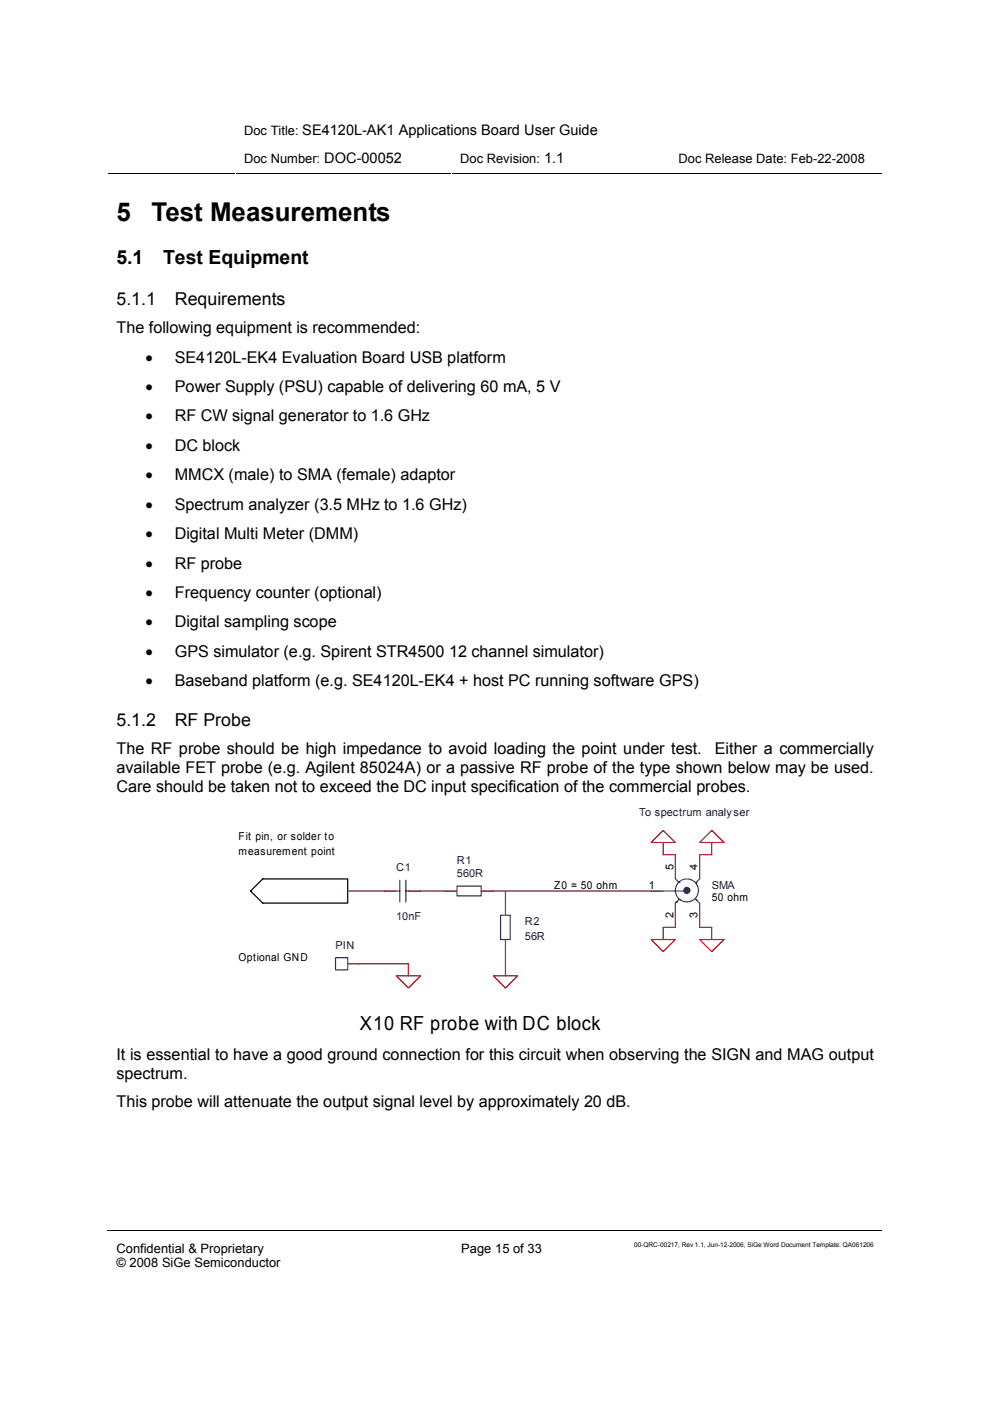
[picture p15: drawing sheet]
<svg xmlns="http://www.w3.org/2000/svg" width="210mm" height="297mm" viewBox="0 0 210 297" stroke-linecap="round" stroke-linejoin="round" font-family="sans-serif">
<defs><g id="words">
<g font-size="5.5">
<text x="24.7" y="46.9">5</text>
<text x="32.1" y="46.9">Test Measurements</text>
</g>
<g font-size="4.1">
<text x="24.7" y="56">5.1</text>
<text x="34.6" y="56">Test Equipment</text>
<text x="76.3" y="218.3">X10 RF probe with DC block</text>
</g>
<g font-size="3.8">
<text x="24.7" y="64.6">5.1.1</text>
<text x="37.1" y="64.6">Requirements</text>
<text x="24.7" y="153.8">5.1.2</text>
<text x="37.1" y="153.8">RF Probe</text>
</g>
<g font-size="3.4">
<text x="24.7" y="70.7">The following equipment is recommended:</text>
<text x="30.9" y="76.9">•</text>
<text x="37.1" y="76.9">SE4120L-EK4 Evaluation Board USB platform</text>
<text x="30.9" y="83.1">•</text>
<text x="37.1" y="83.1">Power Supply (PSU) capable of delivering 60 mA, 5 V</text>
<text x="30.9" y="89.4">•</text>
<text x="37.1" y="89.4">RF CW signal generator to 1.6 GHz</text>
<text x="30.9" y="95.6">•</text>
<text x="37.1" y="95.6">DC block</text>
<text x="30.9" y="101.8">•</text>
<text x="37.1" y="101.8">MMCX (male) to SMA (female) adaptor</text>
<text x="30.9" y="108.1">•</text>
<text x="37.1" y="108.1">Spectrum analyzer (3.5 MHz to 1.6 GHz)</text>
<text x="30.9" y="114.3">•</text>
<text x="37.1" y="114.3">Digital Multi Meter (DMM)</text>
<text x="30.9" y="120.5">•</text>
<text x="37.1" y="120.5">RF probe</text>
<text x="30.9" y="126.8">•</text>
<text x="37.1" y="126.8">Frequency counter (optional)</text>
<text x="30.9" y="133">•</text>
<text x="37.1" y="133">Digital sampling scope</text>
<text x="30.9" y="139.2">•</text>
<text x="37.1" y="139.2">GPS simulator (e.g. Spirent STR4500 12 channel simulator)</text>
<text x="30.9" y="145.5">•</text>
<text x="37.1" y="145.5">Baseband platform (e.g. SE4120L-EK4 + host PC running software GPS)</text>
<text x="24.7" y="159.9">The RF probe should be high impedance to avoid loading the point under test.</text>
<text x="151.6" y="159.9">Either a commercially</text>
<text x="24.7" y="163.9">available FET probe (e.g. Agilent 85024A) or a passive RF probe of the type shown below may be used.</text>
<text x="24.7" y="167.8">Care should be taken not to exceed the DC input specification of the commercial probes.</text>
<text x="24.7" y="224.8">It is essential to have a good ground connection for this circuit when observing the SIGN and MAG output</text>
<text x="24.7" y="228.7">spectrum.</text>
<text x="24.7" y="234.7">This probe will attenuate the output signal level by approximately 20 dB.</text>
</g>
<g font-size="2.7">
<text x="51.8" y="28.7">Doc Title: SE4120L-AK1 Applications Board User Guide</text>
<text x="51.8" y="34.6">Doc Number: DOC-00052</text>
<text x="97.6" y="34.6">Doc Revision: 1.1</text>
<text x="143.9" y="34.5">Doc Release Date: Feb-22-2008</text>
<text x="24.7" y="265.6">Confidential &amp; Proprietary</text>
<text x="24.7" y="268.7">© 2008 SiGe Semiconductor</text>
<text x="97.8" y="265.6">Page 15 of 33</text>
</g>
<g font-size="2.3" fill="#000080">
<text x="135.5" y="173">To spectrum analyser</text>
<text x="84" y="184.6">C1</text>
<text x="96.9" y="183.3">R1</text>
<text x="96.9" y="185.9">560R</text>
<text x="150.9" y="188.4">SMA</text>
<text x="84" y="195.1">10nF</text>
<text x="111.3" y="196.1">R2</text>
<text x="71.2" y="201.3">PIN</text>
<text x="111.3" y="199.2">56R</text>
</g>
<g font-size="2.3">
<text x="50.6" y="178.1">Fit pin, or solder to</text>
<text x="50.6" y="181.2">measurement point</text>
<text x="142.8" y="184.6" transform="rotate(-90 142.8 184.6)">5</text>
<text x="147.9" y="184.6" transform="rotate(-90 147.9 184.6)">4</text>
<text x="117.5" y="188.4">Z0 = 50 ohm</text>
<text x="137.5" y="188.4">1</text>
<text x="150.9" y="191">50 ohm</text>
<text x="142.8" y="194.6" transform="rotate(-90 142.8 194.6)">2</text>
<text x="147.9" y="194.6" transform="rotate(-90 147.9 194.6)">3</text>
<text x="50.6" y="203.9">Optional GND</text>
</g>
<text font-size="1.4" x="134.5" y="264.3">00-QRC-00217, Rev 1.1, Jun-12-2006, SiGe Word Document Template: QA061206</text>
</g></defs>
<path d="M23 36.7h26.8M50 36.7h45.6M95.8 36.7h46.1M142.2 36.7h44.8M22.8 260.9h164.2" fill="none" stroke="#000" stroke-width=".21"/>
<path d="M140.6 178.6v2.6h2.6v2.6M150.9 178.6v2.6h-2.6v2.6M73.7 188.9h7.7M89.2 188.9h5.1M104.6 188.9h2.6v2.6M107.2 188.9h30.8M143.2 194.1v2.5h-2.6v2.6M148.3 194.1v2.5h2.6v2.6M76.3 204.3h10.3v2.6M107.2 201.8v5.1" fill="none" stroke="#800040" stroke-width=".26"/>
<circle cx="145.6" cy="188.8" r=".65" fill="#00f" stroke="#00f" stroke-width=".26"/>
<g fill="none" stroke="#00f" stroke-width=".26">
<path d="M84 188.9h.8M84.8 186.6v4.6M86.1 188.9h.5M86.1 186.6v4.6M96.9 187.9h5.1v2h-5.1zM106.1 194.1h2.1v5.1h-2.1zM140.6 188.9h4.9M143.2 186.4l.8 .7M143.4 191.2h.1M144 187.1h.1M144 190.7h.1M144 190.7l-.8 .8"/>
<path d="M147.6 187.1h.1M147.6 190.7h.1M147.6 190.7l.7 .8M148.3 186.4l-.7 .7M71.1 203.1h2.6v2.5h-2.6z"/>
<circle cx="145.6" cy="188.8" r="2.44"/>
</g>
<g fill="none" stroke="#f00" stroke-width=".26">
<path d="M140.6 176.1l2.6 2.5h-5.2zM150.9 176.1l2.6 2.5h-5.2zM81.4 188.9h2.6M86.6 188.9h2.6M94.3 188.9h2.6M102 188.9h2.6M107.2 191.5v2.6M107.2 199.2v2.6M138 199.2h5.2l-2.6 2.6zM138 188.9h2.6M143.2 183.8v2.6M143.2 191.5v2.6"/>
<path d="M148.3 199.2h5.2l-2.6 2.6zM148.3 183.8v2.6M148.3 191.5v2.6M73.7 204.3h2.6M84 206.9h5.2l-2.6 2.6zM104.6 206.9h5.1l-2.5 2.6z"/>
</g>
<path d="M53.1 188.9l2.6-2.5h18v5.1h-18z" fill="none" stroke="#000" stroke-width=".26"/>
<use href="#words"/>
</svg>
